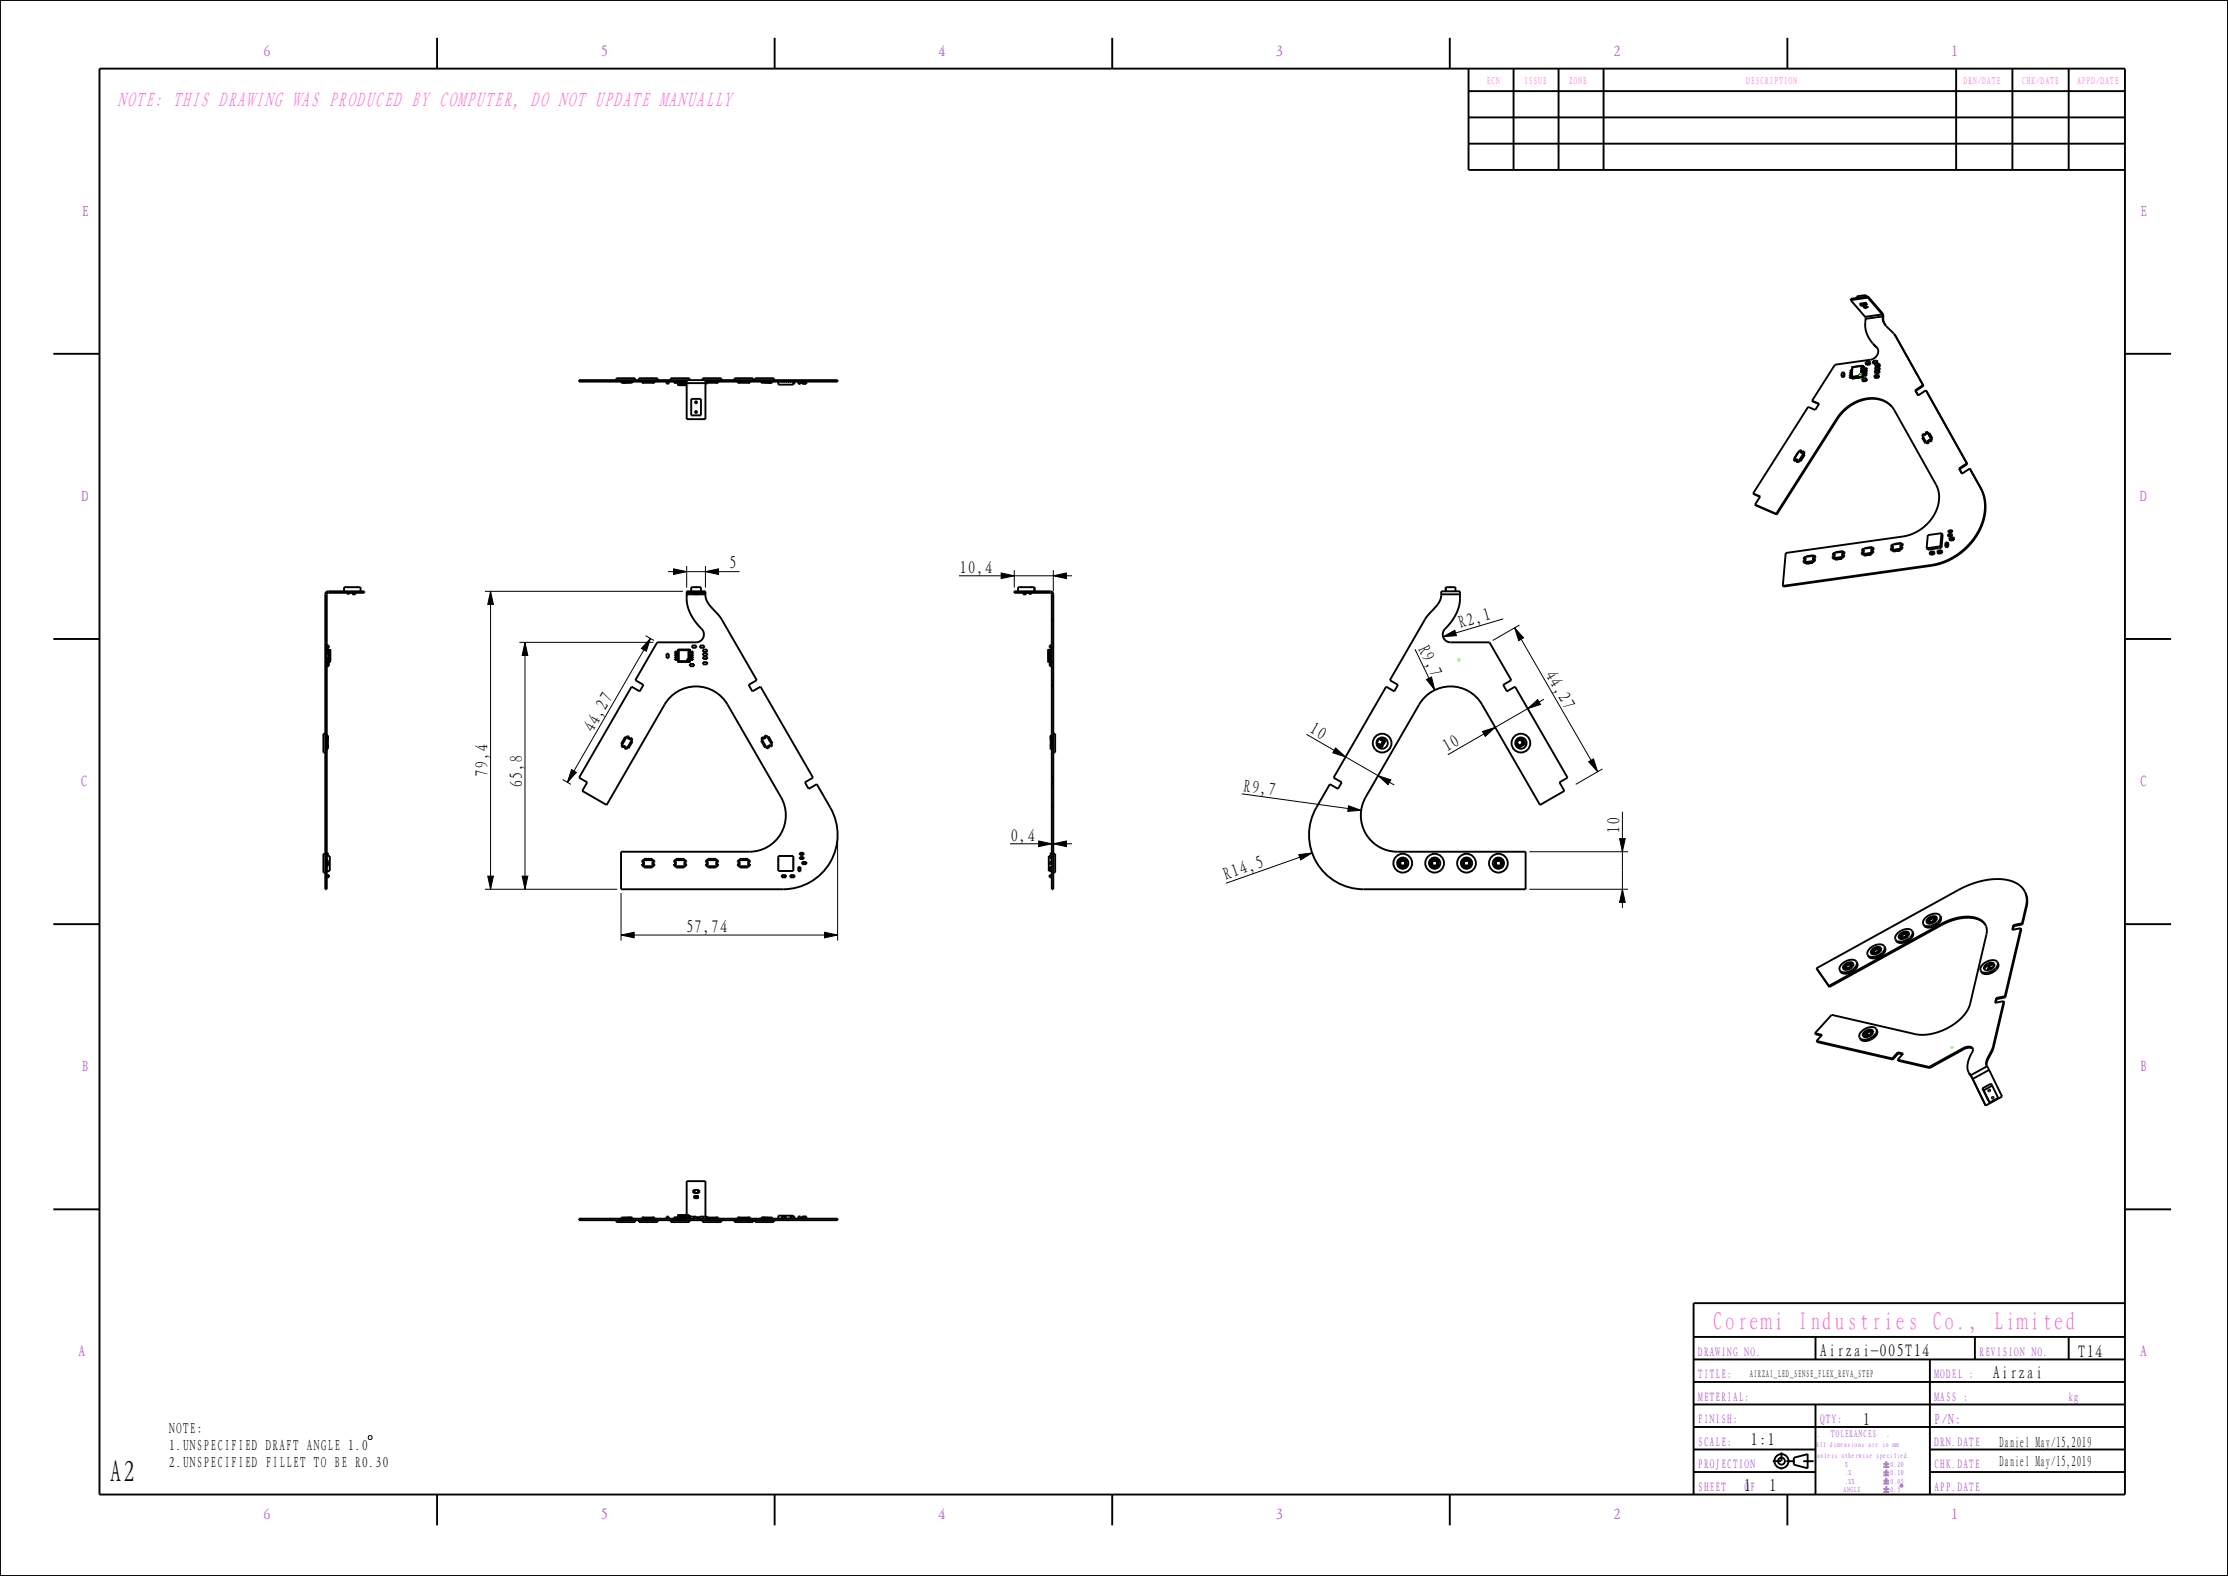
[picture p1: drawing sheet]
<svg xmlns="http://www.w3.org/2000/svg" width="594mm" height="420mm" viewBox="0 0 594 420" stroke-linecap="round" stroke-linejoin="round" font-family="sans-serif">
<defs><g id="words">
<text font-size="7.8" x="29" y="394.6">A2</text>
<text font-size="6.5" fill="#f6c" x="456.3" y="354.2">Coremi Industries Co., Limited</text>
<text font-size="5.4" fill="#f6c" x="31.2" y="28.2">NOTE: THIS DRAWING WAS PRODUCED BY COMPUTER, DO NOT UPDATE MANUALLY</text>
<g font-size="4.6">
<text x="194.2" y="151.5">5</text>
<text x="255.7" y="152.6">10,4</text>
<text x="389.1" y="167.5" transform="rotate(-16 389.1 167.5)">R2,1</text>
<text x="411.9" y="179.6" transform="rotate(60 411.9 179.6)">44,27</text>
<text x="157.9" y="195.3" transform="rotate(-60 157.9 195.3)">44,27</text>
<text x="385.6" y="200.4" transform="rotate(-30 385.6 200.4)">10</text>
<text x="129.9" y="207.2" transform="rotate(-90 129.9 207.2)">79,4</text>
<text x="139.1" y="210" transform="rotate(-90 139.1 210)">65,8</text>
<text x="331.2" y="210.7" transform="rotate(8 331.2 210.7)">R9,7</text>
<text x="269.3" y="224">0,4</text>
<text x="431.7" y="222.3" transform="rotate(-90 431.7 222.3)">10</text>
<text x="182.8" y="248.3">57,74</text>
<text x="485" y="361.3">Airzai-005T14</text>
<text x="553.9" y="361.5">T14</text>
<text x="531.1" y="367.2">Airzai</text>
<text x="496.5" y="379.7">1</text>
<text x="466.5" y="385">1:1</text>
<text x="464.7" y="397.4">1</text>
<text x="471.5" y="397.4">1</text>
</g>
<g font-size="4.5">
<text x="378" y="172.6" transform="rotate(64 378 172.6)">R9,7</text>
<text x="348.7" y="194.9" transform="rotate(30 348.7 194.9)">10</text>
<text x="326.6" y="234.6" transform="rotate(-19 326.6 234.6)">R14,5</text>
</g>
<g font-size="4" fill="#93c">
<text x="70" y="14.8">6</text>
<text x="160" y="14.8">5</text>
<text x="250" y="14.8">4</text>
<text x="340" y="14.8">3</text>
<text x="430" y="14.8">2</text>
<text x="520" y="14.8">1</text>
<text x="21.5" y="57.4">E</text>
<text x="570.3" y="57.4">E</text>
<text x="21.5" y="133.4">D</text>
<text x="570.3" y="133.4">D</text>
<text x="21.2" y="209.4">C</text>
<text x="570.3" y="209.4">C</text>
<text x="21.5" y="285.4">B</text>
<text x="570.3" y="285.4">B</text>
<text x="20.7" y="361.4">A</text>
<text x="570.3" y="361.4">A</text>
<text x="70" y="404.8">6</text>
<text x="160" y="404.8">5</text>
<text x="250" y="404.8">4</text>
<text x="340" y="404.8">3</text>
<text x="430" y="404.8">2</text>
<text x="520" y="404.8">1</text>
</g>
<g font-size="3.9">
<text x="45" y="381.9">NOTE:</text>
<text x="45" y="386.4">1.UNSPECIFIED DRAFT ANGLE 1.0</text>
<text x="532.9" y="385.6">Daniel May/15,2019</text>
<text x="45" y="390.9">2.UNSPECIFIED FILLET TO BE R0.30</text>
<text x="532.9" y="390.7">Daniel May/15,2019</text>
</g>
<text font-size="3.9" fill="#93c" x="515.6" y="379.5">P/N:</text>
<g font-size="3.3" fill="#93c">
<text x="452.6" y="361.3">DRAWING NO.</text>
<text x="527.6" y="361.3">REVISION NO.</text>
<text x="452.6" y="367.3">TITLE:</text>
<text x="515.6" y="367.3">MODEL :</text>
<text x="452.6" y="373.3">METERIAL:</text>
<text x="515.6" y="373.3">MASS :</text>
<text x="551.1" y="373.3">kg</text>
<text x="452.6" y="379.3">FINISH:</text>
<text x="485.1" y="379.3">QTY:</text>
<text x="452.6" y="385.3">SCALE:</text>
<text x="515.6" y="385.3">DRN.DATE</text>
<text x="452.6" y="391.3">PROJECTION</text>
<text x="515.6" y="391.3">CHK.DATE</text>
<text x="452.6" y="397.3">SHEET</text>
<text x="464.9" y="397.3">OF</text>
<text x="515.6" y="397.3">APP.DATE</text>
</g>
<g font-size="2.7" fill="#f6c">
<text x="396.2" y="22.5">ECN</text>
<text x="406.3" y="22.5">ISSUE</text>
<text x="418.2" y="22.4">ZONE</text>
<text x="465.4" y="22.5">DESCRIPTION</text>
<text x="523.4" y="22.5">DRN/DATE</text>
<text x="538.9" y="22.5">CHK/DATE</text>
<text x="553.7" y="22.3">APPD/DATE</text>
</g>
<text font-size="2.6" x="466.4" y="366.9">AIRZAI_LED_SENSE_FLEX_REVA_STEP</text>
<g font-size="2.6" fill="#93c">
<text x="484.3" y="382.9">.</text>
<text x="488" y="382.9">TOLERANCES</text>
<text x="502.9" y="382.9">.</text>
</g>
<g font-size="2" fill="#93c">
<text x="484.1" y="385.8">All dimensions are in mm</text>
<text x="484.4" y="388.5">unless otherwise specified.</text>
<text x="491.8" y="395.4">.XX</text>
<text x="491.8" y="393.2">.X</text>
<text x="491.8" y="391">X</text>
<text x="503.9" y="395.4">0.05</text>
<text x="503.9" y="393.2">0.10</text>
<text x="503.9" y="391">0.20</text>
<text x="491.4" y="397.6">ANGLE</text>
<text x="503.9" y="397.6">0.5</text>
</g>
</g></defs>
<g fill="none" stroke="#93c" stroke-width=".51">
<path d="M502.1 394.6h1.6M502.1 395.4h1.6M502.1 396.8h1.6M502.1 397.6h1.6M502.1 392.4h1.6M502.1 393.2h1.6M502.1 390.2h1.6M502.1 391h1.6M502.9 389.4v1.6M502.9 391.6v1.6M502.9 393.8v1.6M502.9 396.1v1.5"/>
<path d="M506.8 395.7l.4 .1-.1 .4-.4-.1z"/>
</g>
<g fill="none" stroke="#000" stroke-width=".27">
<path d="M130.8 157.6v79.4M130.8 157.6l.7 3.5h-1.5zM178.1 152.3h19.1M179.6 151.6l3.5 .7-3.5 .8zM182.1 157.6h-52.8M183.1 150.8v5.8M188.1 152.3l3.5-.7v1.5zM188.1 150.8v5.8M255.7 153.4h30.1M266.9 152.7l3.5 .7-3.5 .8zM270.4 151.9v4.7M280.8 153.4l3.5-.7v1.5z"/>
<path d="M280.8 151.9v5.7M140 171.2v65.8M140 171.2l.7 3.5h-1.5zM172.1 169.4l2.2 1.3M173.4 170.1l-1.1 3.5-1.3-.8zM173.4 170.1l-22.1 38.4M174.2 171.2h-35.7M377.2 173l5.3 10.9M384.7 169.7l3.2-1.7 .4 1.4zM400.8 164.9l-16.1 4.8M403.8 167.3l2.4 2.7-1.3 .7zM403.8 167.3l22.1 38.4"/>
<path d="M405.1 166.6l-7.1 4.1M348.3 195.7l23.4 13.5M356.1 199.3l2.6 2.4-3.4-1.1zM380.3 181.1l1.4-.7 .8 3.5zM395.2 194.9l3.4-1.1-2.6 2.4zM407.3 188.8l2.7-2.4 .7 1.3zM411.6 186.3l-25.6 14.8M150 207.7l2.2 1.3M152.4 205.1l1.3 .7-2.4 2.7zM331.1 211.6l31.8 4.4M359.5 214.7l3.4 1.3-3.6 .2zM367.4 206.7l3.4 1.1-.7 1.3z"/>
<path d="M423.5 203l1.3-.7 1.1 3.4zM427.2 204.9l-7.1 4.1M432.5 216.3v25.7M130 233.5h1.5l-.7 3.5zM139.2 233.5h1.5l-.7 3.5zM164.6 237h-35.3M165.6 238v12.7M223.3 223.5v27.2M269.3 224.9h16.5M276.9 224.1l3.5 .8-3.5 .7zM280.8 224.9l3.5-.8v1.5zM346.3 227.8l3.5-.5-3 1.9z"/>
<path d="M349.8 227.3l-22.9 8.1M407.7 237h26.3M407.7 227h26.3M431.8 223.5h1.5l-.8 3.5zM432.5 237l.8 3.5h-1.5zM165.6 249.2l3.5-.8v1.5zM219.8 248.4l3.5 .8-3.5 .7zM223.3 249.2h-57.7M98.4 382.6h.5l.3 .3v.5l-.3 .2h-.5l-.2-.2v-.5z"/>
</g>
<g fill="#000">
<path d="M130.8 157.6l.7 3.5h-1.5zM179.6 151.6l3.5 .7-3.5 .8zM188.1 152.3l3.5-.7v1.5zM266.9 152.7l3.5 .7-3.5 .8zM280.8 153.4l3.5-.7v1.5zM140 171.2l.7 3.5h-1.5zM173.4 170.1l-1.1 3.5-1.3-.8zM384.7 169.7l3.2-1.7 .4 1.4zM403.8 167.3l2.4 2.7-1.3 .7zM380.3 181.1l1.4-.7 .8 3.5zM395.2 194.9l3.4-1.1-2.6 2.4zM407.3 188.8l2.7-2.4 .7 1.3z"/>
<path d="M152.4 205.1l1.3 .7-2.4 2.7zM356.1 199.3l2.6 2.4-3.4-1.1zM359.5 214.7l3.4 1.3-3.6 .2zM367.4 206.7l3.4 1.1-.7 1.3zM423.5 203l1.3-.7 1.1 3.4zM130 233.5h1.5l-.7 3.5zM139.2 233.5h1.5l-.7 3.5zM276.9 224.1l3.5 .8-3.5 .7zM280.8 224.9l3.5-.8v1.5zM346.3 227.8l3.5-.5-3 1.9zM432.5 237l.8 3.5h-1.5zM431.8 223.5h1.5l-.8 3.5z"/>
<path d="M165.6 249.2l3.5-.8v1.5zM219.8 248.4l3.5 .8-3.5 .7z"/>
</g>
<g fill="none" stroke="#000" stroke-width=".51">
<path d="M0 0h594v420h-594zM26.5 18.3h540v380h-540zM116.5 10.1v8.2M206.5 10.1v8.2M296.5 10.1v8.2M386.5 10.1v8.2M391.5 18.3v27h175M403.5 18.3v27M415.5 18.3v27M427.5 18.3v27M476.5 10.1v8.2M521.5 18.3v27"/>
<path d="M536.5 18.3v27M551.5 18.3v27M391.5 38.3h175M391.5 31.3h175M391.5 24.3h175M493.4 80l3.9 4.4M497.4 78.6l-2.4 .4v.4M497.4 78.6v.5M497.4 78.6l.3 .4M498 79.3l3.8 4.5M498 79.3l-4.6 .7M498 79v.3"/>
<path d="M498 79l3.9 4.5 .2 1.2M498 79l-4.6 .6v.4M14.2 94.3h12.3M491.6 99.2l.2 .3-.1 .9M491.6 99.2l-.6 .1-.1 1M491.6 99.2l-.1 1M493.2 99.3h.5zM493.6 100h.1M493.6 99.9h.1M493.6 99.9l-.4 .1-.1 .2M493.6 99.8h-.4M493.7 99.7l-.5 .1"/>
<path d="M493.7 99.5h.1M493.7 99.5l-.5 .1v.2M493.7 99.1h.1M493.7 99.1h-.5v.2M493.7 98.9h-.5M493.7 99v.1M493.7 98.8l-.5 .1M493.7 98.8h.1M493.8 98.7h.1M493.7 98.6h.1M493.7 98.6l-.4 .1-.1 .2M493.8 98.6h-.1"/>
<path d="M493.8 98.4h.1M493.8 97.9l-.2 2.6M493.9 97.9h-.1M493.9 97.9l-.2 2.5M493.9 97.8v.1M493.9 97.8l-.1 .1M493.9 97.8h.1M495.9 81.2l.5 .3M496 80.9l.1 .2M496 80.9l1.3-.2v.2l-1.2 .2M496 80.9h.1M496.1 81.1v.1"/>
<path d="M496.1 80.8v.1M496.1 80.8l-.2 .4M496.1 99.8v.3M496.1 99.7l-.3 .2M496.1 99.7h.1M496.1 99.7l-.3 .1h.3M496.1 99.7v.1M496.2 81.1l.3 .4 .9-.1M496.3 81.2h-.2M496.3 81.2h.1M496.3 97.5h.1M496.3 97.5l-.2 2.2"/>
<path d="M496.3 97.5l-2.4 .4M496.3 97.5l.4 .1M496.4 97.5l-.3 2.6M496.4 81.4v.1M496.4 81.5h.1M496.6 99.7h.1M496.6 99.3h.1M496.6 98.8h.2M496.7 97.5v.1M496.7 97.5h.1M496.7 100l-.1 .4M496.7 98.4h.1"/>
<path d="M496.7 97.6l-.2 2.6M496.7 99.7l.1 .1M496.7 99.5v.2M496.7 97.6h.1M496.7 100l.3 .2 .6-.1M496.7 98h.2M496.7 99.5l.3 .2 .6-.1M496.7 99.5h-.1h.2M496.7 97.6l-.1 2.7M496.7 97.6l.1 .1M496.7 99.3h.2M496.8 99.1l-.1 .2"/>
<path d="M496.8 99.1l.2 .2 .7-.1M496.8 99.1l-.2-.1 .3 .1M496.8 97.6h.1M496.8 98.8l.1 .1M496.8 97.6l.1 .2M496.8 97.7h.1M496.8 98.7v.1M496.8 98.7l-.1-.1 .2 .1M496.8 98.7h.1M496.8 100l.1 .1M496.8 100l-.3-.1 .2 .1M496.8 98.4l.1 .1"/>
<path d="M496.8 99.8l.1 .1M496.8 99.8v.2M496.8 98.2v.2M496.8 98.7l.3 .1h.6M496.8 98.2l.4 .2M496.8 98.2h-.1h.3M496.8 81.7h.1M496.8 81.7l.3 .3M496.8 99.5l.1 .1M496.9 98h.1M496.9 97.8h.1M496.9 81.5l-.1 .2"/>
<path d="M496.9 81.5h.1M496.9 99.3v.1M496.9 99.3l-.1 .2M496.9 97.8v.2M496.9 99.1l.1 .1M496.9 98.9l.1 .1M496.9 98.9v.2M496.9 99.9h.1M496.9 99.9v.2M496.9 98.7l.1 .1M496.9 99.6l.2 .1M496.9 98.5l.1 .1"/>
<path d="M496.9 98.5v.2M496.9 99.4l.2 .1M496.9 99.4v.2M497 98.2v.1M497 99.2h.1M497 98l.1 .1M497 98v.2M497 99h.1M497 99v.2M497 98.8h.1M497 98.6h.2M497 98.6v.2"/>
<path d="M497 99.9v.2M497 98.3l.2 .1M497.1 98.1h.1M497.1 98.1l-.1 .2M497.1 82h.1M497.1 99.5v.2M497.1 81l-1.2 .2M497.1 81l.3 .4M497.1 99v.2M497.2 98.6l-.1 .2M497.2 81h-.1M497.2 98.1v.3"/>
<path d="M497.3 80.9l-.1 .1M497.3 84.4l.1 .6M497.3 80.7h.1M497.3 81.8h.1M497.3 81.9h.1M497.4 81.9h.1M497.4 81.8h.1M497.4 81.3h.3M497.4 81.8v.1M497.4 85l-.1 1.9 .2 1.5 .7 1.6 1.2 1.7M497.4 81l.3 .3M497.4 81h-.2"/>
<path d="M497.4 97l.2 .3 1-.2M497.4 81.8h-.1M497.4 80.6v.4M497.4 80.6l.3 .4v.3M497.4 80.6l-.1 .1M497.4 81.3h.1M497.4 81.3v.1M497.5 81.8l.1 .1M497.5 81.8h-.1M497.5 81.8v.1M497.5 81.8h.1M497.5 81.6l-.6 .1"/>
<path d="M497.5 81.9h.1M497.5 81.5h-.6M497.6 81.8v.1M497.6 81.9h.1M497.6 99.8l-.6 .1M497.6 99.8v.2M497.6 99.8v.3M497.6 99.6l-.5 .1M497.6 99.6h.1M497.6 99.4l-.5 .1M497.6 99.4v.2M497.6 99.2h-.5"/>
<path d="M497.6 99.2h.1M497.7 98.9l-.6 .1M497.7 98.9l-.1 .3M497.7 98.9v.1M497.7 98.7l-.6 .1M497.7 98.7v.1M497.7 98.5l-.5 .1M497.7 98.5v.2M497.7 98.5v.3M497.7 99v.2M497.7 81.6l-.9 .1M497.7 98.1h-.5"/>
<path d="M497.7 98.1l.1 .2M497.8 98.3l-.6 .1M498 81.9l-.9 .1M498 81.8h.1M498 81.8v.1M498 81.7v.1M498.4 96.9l.2 .2M498.4 96.9l-1 .1M498.4 96.3l-1 .2v.5M498.4 96.3l.3 .3-.1 .5M498.4 96.3v.6M499.3 96.7l.2 .3 1-.1"/>
<path d="M499.4 91.7l1 1M499.8 99.3l.2 .2 1-.1M499.9 98.4l.2 .3M499.9 97.6l.3 .3 1-.2M500.3 96.6l.2 .3M500.3 96.6l-1 .1M500.4 96.1l.2 .2-.1 .6M500.4 96.1l-.1 .5M500.4 96.1l-1 .1-.1 .5M500.4 92.7h.1M500.5 92.7h.1M500.5 92.7l.3 .8-.2 .8-.6 .9-.8 .5-10 1.5-6.1 9.6"/>
<path d="M500.8 99.9l.2 .2-.1 .5M500.8 99.9l-.1 .5M500.8 99.9l-1 .1-.1 .5M500.8 99.1l.2 .3M500.8 99.1l.1-.5 .2 .2-.1 .6M500.8 99.1l-1 .2M500.9 98.3l.2 .3M500.9 98.3l-1 .1M500.9 97.8l-1 .1v.5M500.9 97.8l.3 .2-.1 .6M500.9 97.8v.5M501 97.5l.2 .2"/>
<path d="M501 97.5l-1.1 .1M501 96.9l.2 .3v.5M501 96.9v.6M501 96.9l-1 .2-.1 .5M501.1 98.6l-1.2 .1-.1 .6M501.8 83.8l.1 .5M501.8 83.8l-4.5 .6M501.9 84.5l.1 1 .4 .8 2.6 2.8M501.9 84.5h.1M501.9 84.5l.2 .2M501.9 84.3l-4.5 .7M501.9 84.3v.2"/>
<path d="M502.1 84.7l.1 1 .6 1.1M505 89.1l.4 .5M505.4 89.6l.2 .2M505.4 89.6l7.3 13M505.6 89.8l7.2 13M566.5 94.3h12.3M165.6 101.7v.3h1.9M165.7 101.7h.1M165.9 102h1.1M166 101.7h.1M166.1 101.7h.1M166.1 102h.1"/>
<path d="M166.9 101.7h.1M167.2 101.7h.1M167.3 101.7h.1M167.5 101.7v.3M167.8 101.7v.3M168.1 101.7v.3M168.1 101.7h.1M168.4 101.3v.7h-1.1l-.1-.3M168.6 101.7h-.1M168.6 101.7v.3h-.2M169.4 101.3v.4M171.2 101.7v.3h.5"/>
<path d="M171.2 101.7v.3h3.2M171.3 101.7h.1M172 101.7h.1M172.1 101.7h.1M173.6 101.7h.1M173.7 101.7h.1M174.3 101.7h.1M174.4 101.7l.1 .3h-.5M175.2 101.3v.4M177.7 101.7v.6h.6v-.6M179.7 101.7v.3h.5M179.7 102h.9"/>
<path d="M179.8 101.7h.1M179.9 101.7l.7 .1 .2 .5M180.5 101.7l.3 .5M180.6 101.7h.1M180.7 102h.1M180.8 102.3h.1M180.8 102.2v.1M180.8 102.3h2.3M180.8 102.2h2.3M180.8 102.2h.1M180.8 102.3v.3M180.8 102.6l.1 .1"/>
<path d="M180.8 101.9h.1M180.8 102.6h.1M180.8 101.9v.3M180.9 102.3v.3M180.9 102.2h2.2M180.9 102.2v.1M180.9 101.9h-.1M180.9 101.9h.1M180.9 102.6v.1M180.9 101.9v.3M180.9 102.7h2.2M180.9 102.6h2.2"/>
<path d="M180.9 101.9h2.2M182.1 101.7h.1M182.2 101.7h.1M182.8 101.7h.1M182.9 101.7v.2M183 101.7v.2M183.1 101.7h-28.7v-.4h68.9v.4h-35.2M183.1 101.3v10.4h5v-10.4M183.1 102.1h5M184.3 106.3h2.6v4.4h-2.6zM188.5 101.7v.6h-.4M188.6 102h2.8"/>
<path d="M188.7 102h-.1M189 101.7h.1M189.1 101.7h.1M190.6 101.7h.1M190.7 101.7h.1M191.3 101.7h.1M191.4 101.7l.1 .3h-.5M192.4 101.3v.4M196.7 101.7v.3h.5M196.7 101.7v.3h3.2M196.8 101.7h.1M197.5 101.7h.1"/>
<path d="M197.6 101.7h.1M199.1 101.7h.1M199.2 101.7h.1M199.8 101.7h.1M199.9 101.7l.1 .3h-.5M201.8 101.3v.4M202.8 101.3v.4M203 101.7l-.1 .3h.3M203 101.7h.1M203.2 101.7v.3h1.1M203.4 101.7h.1M203.4 101.7v.3"/>
<path d="M203.8 101.7v.3M204 101.7v.3M204.1 101.7v.3h1.8v-.3M204.2 101.7h.1M204.4 101.7l-.1 .3M204.6 102h1.1M204.7 101.7h.1M205.4 102h.1M205.5 101.7h.1M205.9 101.7h.1M207.5 101.7v.8h4v-.8M207.5 101.8h.1"/>
<path d="M208.1 101.7h.3M208.6 101.7h.3M209.1 101.7h.3M209.6 101.7h.3M210.1 101.7h.3M210.6 101.7h.3M211.5 101.8h.1M211.6 101.7v.6M211.8 101.7v.6h-.3M212.8 101.7v.6h.6l.1-.3M213.2 101.7v.3h1v-.3M213.3 101.9v.1"/>
<path d="M213.4 101.7v.1M213.5 101.7v.1M213.9 101.7v.1M214 101.7v.1M214 101.9v.1M214.1 101.7v.1M214.2 101.9l-.9-.1h.9l-.1 .5M214.7 101.7v.6M215 101.7v.6h-1.1v-.3M216.8 101.3v.4M217.8 101.3v.4M221.4 101.3v.4"/>
<path d="M483.1 106.8l1.9 .8-1.1 1.7-1.8-.9-14.7 23.1M483.1 106.8l1.8 .9M489.7 111.5l-16.2 25.4M489.7 111.5l.2 .2M489.9 111.7l-16.2 25.4M490.9 100.3l.3 .2 .5-.1M491.5 100.2l.2 .2M491.5 100.2l-.6 .1M493.1 100.7h.6M493.1 100.2l.1 .1M493.6 100.4h.1M493.6 100.4l-.5 .1v.2"/>
<path d="M493.6 100.5h.1M493.6 100.5l.1 .2M493.6 100.5l.1 .1M493.6 100.2h-.5M493.6 100.1h.1M493.7 100.4l-.1 .1M493.7 100.4v.2M493.7 100.6l.1 .1M493.7 100.7h.1M493.7 100.7l.1 .1M493.7 100.8h.1M493.8 100.8h.1"/>
<path d="M493.8 100.8l.1 .1M493.8 100.7h.1M493.8 100.7v.1M493.9 100.9h.1M494 100.9h.1M494 100.9h-.1M496.1 100.1h.1M496.1 100.1v.1M496.1 100.1l-2.4 .3M496.1 100.2l-3 .5M496.1 100.2l.3 .1M496.1 100.1l.4 .1"/>
<path d="M496.4 100.3h.1M496.4 100.3l-2.6 .4M496.4 100.4h.1M496.4 101.4l.3 .3 1-.2M496.5 100.2l-.1 .1M496.5 100.2h.1M496.5 100.4h.1M496.5 100.4l-2.7 .3M496.5 100.4v.1M496.5 100.2l-.1 .2M496.5 100.2l.1 .1M496.5 100.5h.1"/>
<path d="M496.6 100.3l-.1 .1M496.6 100.3h.1M496.6 100.3v.1M496.6 100.5l-2.7 .4M496.6 100.4l-.1 .1M496.6 100.4h.1M496.6 100.4v.1M496.9 100.1h.1M497.5 101.3l.2 .2M497.5 101.3l-1.1 .1M497.5 100.7l.2 .3v.5M497.5 100.7l-1 .2-.1 .5"/>
<path d="M497.5 100.7v.6M497.6 100l-.6 .1M497.6 100v.1M499.7 100.5l.2 .3 1-.2M500.7 100.4l.2 .2M500.7 100.4l-1 .1M504.3 108.3a8.6 8.6 0 0 0-11-.1l-2 1.7-1.4 1.8M504.4 108.3l11.7 20.8a9.4 9.4 0 0 1-3.2 11.4 11.3 11.3 0 0 1-5.6 2.5l-31.2 4.4-.8 8.7M504.4 108.3a8.5 8.5 0 0 0-11.2-.4l-1.8 1.5-1.7 2.1M510.6 104l.8 1.4 2.1-1.4M510.6 104l.2 .2M510.8 104.2l.6 1.2"/>
<path d="M512.5 116.6l.8 1.5 .2-.2M512.5 116.6l.1 .2M512.6 116.8l.7 1.3M512.7 115.7l.2 .4M512.7 102.6l-2.1 1.4M512.7 102.6l.1 .2M512.7 116.5l-.2 .1M512.8 102.8l-2 1.4M512.9 116.7l-.3 .1M512.9 116.1h.1M512.9 115.6l-.5 .3 1.3 2.2M512.9 115.6h.1"/>
<path d="M513.5 104l11 19.7M513.5 104l10.9 19.5M513.5 115.2l-.5 .4M513.5 115.2h.1M513.5 115.2l.2 .3M513.7 115.5h.1M513.7 115.5l-.8 .6M513.8 115l1.3 2.4M513.8 115l-.3 .2M513.8 115l1.2 2.3M513.9 118.2h.1M513.9 115.2h.1"/>
<path d="M514 118.1l-.2 .2-.1-.2M514.1 115.6l.3-.2 .8 1.4-.3 .2M514.2 115.7h.1M514.2 117.8l.1 .2M514.2 117.8l-.5 .3M514.3 118l-.3 .1M514.5 115.6l-.3 .2M514.5 117.6l-.3-.1v.3M514.6 117.1l.3 .5M514.6 117.1h.1M514.6 117.1l-.9 .5 .3 .5M514.6 117.7h-.3v.3"/>
<path d="M514.8 116.9h.1M514.9 117.6h.1M514.9 117.6l-.3 .1-.1-.1M515 117.3l.1 .1M515 117.3l-.5 .3M515 117.4h.1M515.1 117.3h.1M515.1 117.4l-.2 .2M467.4 131.5l1.9 .8-1.4 2.2M467.4 131.5l1.8 .9M467.9 134.5l5.6 2.4M467.9 134.5l5.8 2.6"/>
<path d="M473.5 136.9l.2 .2M478.2 122.6l.4 .2M478.2 122.6l.2 .1M478.4 122.7h.1M478.6 122.8l.1 .1M478.9 122.9l.4 .3M479 122.8l-.3 .1M479 122.8l-.1 .1M479 122.8l-.2-.2-.2 .2M479.3 123.2h.2M479.4 123.1l.1 .1M479.4 123.1l-.2-.1 .1 .2"/>
<path d="M479.4 122.6h.1M479.4 122.6l-.2 .4-.3-.1M479.4 122.6l-.7-.3-.3 .4 .3 .2M479.4 123.2h.1M479.4 120.4l-1 1.8M479.4 120.4l.1 .1M479.6 123.1h.1M479.8 120.4l.8 .4M479.8 120.4h.1M479.9 122.6h.1M479.9 122.5l.3 .3-.3-.2M480.1 120l-.2-.1-1.7 2.7"/>
<path d="M480.1 120l-.3 .4M480.1 120l.2 .1M480.3 120.1l.1 .3M480.6 120.7v.1M480.7 121.3l.2 .3M480.8 121.2h.1M480.8 121.1l.3 .2M480.9 120.3v.1M480.9 120.3l-.3 .4M480.9 120.3l-.5 .1M480.9 121.1l.3 .1-1.1 1.7-.3-.1M481.1 120.5l.1 .1-1.7 2.6"/>
<path d="M481.1 120.5l-.3-.1-.2 .4M481.1 120.5l-1.7 2.6M481.1 120.7h.1M522.3 124.9l.8 1.4M522.3 124.9l.1 .1M522.4 125l.7 1.2M524.4 123.5l-2.1 1.4M524.4 123.5l.1 .2M524.5 123.7l-2.1 1.3M525.1 124.9l-2 1.4M525.1 124.9l3 5.2M525.1 124.9l2.8 5"/>
<path d="M527.9 129.9l.2 .2M528.1 130.1a13.1 13.1 0 0 1-2.4 14.1 17.6 17.6 0 0 1-10.9 6.4M528.1 130.1a12.9 12.9 0 0 1-2.1 14.1 17.6 17.6 0 0 1-11 6.6M86.7 159.6h.4M87 157.8l.5-.2h9.6v.4h-9.6l-.4 .4v78.6h-.4v-78.6zM91.7 157.6v-1.1h4.4v1.1M92.4 156.5h.1M92.6 158.2h.6M92.6 158.2h.1M92.6 158v.2M92.7 158.2h.1M92.8 158.2h.1"/>
<path d="M92.9 156.5h.1M92.9 158.2h.1M93.2 158v.2M93.2 158.2h.1M94 158v.3h.8v-.3M95 156.5h.1M95.5 156.5h.1M183.1 157.6h5v1a5.8 5.8 0 0 0 2.3 4.1l1.9 2.2 9.5 16.4-2.2 1.2 1 1.7 2.2-1.2 14 24.2-2.2 1.3 1 1.7 2.2-1.2 3.6 6.2a14.5 14.5 0 0 1-12.6 21.8h-43.2v-10h34.2a9.7 9.7 0 0 0 8.4-14.6l-14.2-24.6a9.7 9.7 0 0 0-16.8 0l-15.5 26.7-6.5-3.7 1.4-2.3-2.2-1.3 14-24.2 2.2 1.2 1-1.7-2.2-1.2 5.8-10.1h10.4a2.17 2.17 0 0 0 2-1.7 2.17 2.17 0 0 0-1-2.4 11.4 11.4 0 0 1-3.5-7.5zM184.8 158v.3M184.9 158.1h1.4v.2h-1.4zM185 158v.1M185 158.3h.1"/>
<path d="M185.1 158v.1M185.1 158.3v.1M185.3 156.5h.1M185.8 156.5h.1M186.1 158.3v.1M186.1 158v.1M186.3 158v.1M186.3 158.3h.1M186.4 158v.3M186.9 157.6v-1.1h-2.6v1.1M188.1 158h-5M188.1 158.4h-5"/>
<path d="M270.4 157.6h9.6a.8 .8 0 0 1 .8 .8v78.6h-.4v-78.6l-.4-.4h-9.6zM271.4 157.6v-1.1h4.4v1.1M272.1 156.5h.1M272.6 156.5h.1M273.6 158v.3h-.8v-.3M274.3 158.2h.1M274.3 158l.1 .2M274.3 158.2h.6M274.7 158.2h.1M274.7 156.5h.1M274.9 158v.2M274.9 158.2h.1"/>
<path d="M275.2 156.5h.1M280.4 158.6h.4M384.2 158.4h5M384.2 157.6h5v2a12.3 12.3 0 0 1-4.2 8.4 2.1 2.1 0 0 0 1.7 3.2h10.4l5.8 10.1-2.1 1.2 1 1.7 2.1-1.2 14 24.2-2.1 1.3 1.3 2.3-6.5 3.7-15.5-26.7a9.7 9.7 0 0 0-16.8 0l-14.2 24.6a9.7 9.7 0 0 0 8.4 14.6h34.2v10h-43.2a14.5 14.5 0 0 1-12.6-21.8l3.7-6.2 2.1 1.2 1-1.7-2.1-1.3 14-24.2 2.1 1.2 1-1.7-2.1-1.2 9.4-16.4 1.5-1.8a6.6 6.6 0 0 0 2.7-4.4zM385.4 157.6v-1.1h2.6v1.1M386.5 156.5h.1M387 156.5h.1M480.8 149.6h.1M480.8 149.6v.3M480.9 149l.2 .1M480.9 148.7v.3M481 150h.1"/>
<path d="M481.1 149.1l-.3 .5M481.3 149.6h.1M481.3 149.6h-.5M481.3 148.7h-.4M481.3 148.7h.1M481.3 148.7v.9M481.4 149.9v.4l1.9-.3M481.6 148.2v.2M481.6 148.2l.1 .2M481.6 149.9h.1M481.6 149.9v.3M481.8 149.9l.3 .2"/>
<path d="M482.1 150.1h.1M483.1 149.7l.2 .3M483.2 149.7h.1M483.2 149.7l-2.3 .3-.1-.1M483.3 149.3h.1M483.4 149.7l-.1 .3M483.5 148.1v-.1l-1.9 .2M483.7 149.5l.2 .1M483.7 149.5l-2.9 .4M483.8 149.6h.1M483.8 149.2l.1 .1M483.8 149.6l-.6 .1"/>
<path d="M483.8 149.2l-.5 .1M483.8 148.9l.1 .7M483.8 148.9l-.1 .1M483.8 148.9l-.1 .6M483.8 148.6l.2 .1M483.8 148.6l-.2 .1 .1 .3M483.9 149.6h-.1M483.9 149.5h.1M483.9 148.1l.1 .6M483.9 148.1l-.1 .5M483.9 148.1l-3 .4v.2M483.9 149.3h.1"/>
<path d="M484 148.7l-.3 .3M484 148.3h.1M484 148.5l-.6-.1-.1 .9M488.6 147.9l.2 .1M488.8 148.9h.1M488.8 148.1l-.2 .2v.5M488.8 148v.1M489 148.5h.1M489 148.5l-.4 .1M489.1 147.6h-.4M489.1 147.6h.1M489.1 147.6l-.1 .9"/>
<path d="M489.2 148.9v.3l1.9-.3M489.4 147.1l-.1 .2M489.4 147.1l.1 .2M489.4 148.8h.1M489.4 148.8v.3M489.5 148.8l.4 .3M490.9 148.6l.2 .3M490.9 148.6h.1M491.1 148.2h.1M491.1 148.6v.3M491.3 147v-.1l-1.9 .2M491.5 148.4l.1 .1"/>
<path d="M491.5 148.4l-2.9 .4M491.5 148.5h.1M491.5 148.1l.2 .1M491.5 148.1v.3M491.6 148.1l-.5 .1M491.6 147.9l.1 .3M491.6 147.9h-.1M491.6 147.9v.2M491.6 147.5l-.2 .2 .1 .2M491.6 147.5l.1 .1M491.6 148.5l-2.9 .4-.1-.1M491.6 148.4h.1"/>
<path d="M491.6 147l-2.9 .4-.1 .5M491.6 147l.1 .3M491.6 147v.2M491.6 147.2l-.4 .1-.1 .9M491.6 147.2l.2 .2M491.6 147.2v.3M491.7 148.2l-.1 .3M491.7 147.6l-.2 .3M491.7 147.2h.1M491.8 147.4l-.1 .2M496.3 147.4l.1 .1M496.4 147.4l-.1 .3"/>
<path d="M496.4 146.8l.2 .1M496.4 146.6v.2M496.5 147.8h.1M496.6 147l-.3 .4M496.6 146.9v.1M496.8 147.4h.1M496.8 147.4h-.5M496.9 146.5l-.5 .1M496.9 146.5h.1M496.9 146.5l-.1 .9M497.1 146.1v.1M497.1 146.1l.1 .1"/>
<path d="M497.1 147.7v.3M497.3 147.7l.3 .3M497.6 148h.1M498.6 147.5l.3 .3-1.3 .2M498.7 147.5h.1M498.9 147.1h.1M498.9 147.1l.5 .1M498.9 147.5v.3l-2 .3 .1-.3M499 145.9v-.1l-1.9 .3M499.3 147.3l.1 .1M499.3 147.3l-3 .4M499.3 147.4h.1"/>
<path d="M499.3 146.8l.1 .6M499.3 146.8h-.1M499.3 146.8v.5M499.4 146.4l-.3 .2 .1 .2M499.4 146.4l.1 .1M499.4 147.4l-2.9 .4-.2-.1M499.4 147.3h.1M499.4 145.9l.1 .6M499.4 145.9v.5M499.4 145.9l-2.9 .4-.1 .3M499.4 147.2h.1M499.5 146.5l-.3 .3"/>
<path d="M499.5 146.1h.1M499.5 146.3l-.6-.1v.9M504.2 145.7l.2 .1M504.3 146.7h.1M504.4 145.8l-.3 .3v.5M504.6 146.3h.1M504.6 146.3l-.5 .1M504.6 145.4l-.4 .1M504.6 145.4v.9M504.7 146.7v.3l1.9-.3M504.9 145v.1M504.9 145l.1 .1"/>
<path d="M504.9 146.6h.1M504.9 146.6v.4M505 146.6l.4 .3M506.4 146.4l.2 .3M506.5 146.4h.1M506.6 146h.1M506.7 146.4l-.1 .3M506.8 144.8v-.1l-1.9 .3M507 146.2l.1 .1M507 146.2l-2.9 .4M507.1 146.3h.1M507.1 145.9l.1 .2"/>
<path d="M507.1 145.9l-.1 .3M507.1 145.9l-.5 .1M507.1 145.7l.1 .4M507.1 145.7h-.1M507.1 145.7v.2M507.1 145.3l.2 .1M507.1 145.3l-.2 .2 .1 .2M507.1 146.3l-2.9 .4-.1-.1M507.2 146.2h.1M507.2 144.8l.1 .4M507.2 144.8l-.1 .2M507.2 144.8l-3 .4v.5"/>
<path d="M507.2 145l-.5 .1-.1 .9M507.2 145l.1 .4M507.2 145l-.1 .3M507.2 146.1l-.1 .2M507.3 145.4l-.3 .3M507.3 145h.1M514.5 147.6l.2 .3 1-.2M514.7 147v.5l.2 .3M514.8 150.6l-39.5 5.5M514.8 150.6l.2 .2M515 150.8l-39.5 5.5-.2-.2M515.3 146.9l-.1 .6 .3 .2"/>
<path d="M515.5 147.4l.2 .3M515.5 147.4l-1 .2M515.5 146.9l-1 .1v.6M515.5 146.9l.3 .3-.1 .5M515.5 146.9v.5M516.5 147.3l.3 .3 1-.2M516.8 146.7v.6l.2 .2M516.8 146.1h.1M517 146.1h.1M517.1 146.1h.1M517.3 145.6l-3.6 .5M517.3 145.6l.3 .4"/>
<path d="M517.3 146.6v.6l.2 .3M517.5 147.1l.3 .3M517.5 147.1l-1 .2M517.6 146.6l-1 .2-.1 .5M517.6 146.6l.2 .3v.5M517.6 146.6l-.1 .5M517.6 142.1l-.3 3.5M517.6 142.1l-3.6 .5-.3 3.5M517.6 142.1l.3 .4-.3 3.5M517.6 146l-3.6 .5-.3-.4M518.6 145.6l.2 .3 .6-.1M518.6 145.4l.6-.1 .2 .3"/>
<path d="M518.7 144.8h.5l.2 .2M519.1 145.5l.3 .3M519.1 145.5l-.5 .1M519.2 144.5l-.5 .1-.1 1M519.2 144.5l.3 .3-.1 1M519.2 144.5l-.1 1M519.4 141.8l.3 .1M519.5 142.7l.1 .2M519.5 142.7v.1M519.5 142.9h.1M519.5 142.4v.1M519.5 141.8l.2 .1"/>
<path d="M519.5 141.7v.1M519.5 141.7l.1 .1M519.5 142.7h.1M519.6 142.5h.1M519.6 141.8v.1M519.6 141.4l.1 .1M519.6 141.4l-.2 .4M519.6 141.4h.1M519.6 142.4v.4M519.6 141.4v.1M519.6 141.9h.1M519.6 141.7h-.1"/>
<path d="M519.6 141.7h.1M519.6 141.8h.1M519.6 141.8l.7-.2v.2M519.7 141.5h.1M519.7 141.9h.1M519.7 141.4h-.1M519.7 143.8l.2 .3 1-.2M520 143.2l-.1 .6 .3 .2M520.1 142.3l-.7 .1v.4M520.1 142.3v.5l.1-.5M520.1 142.3h.1M520.2 142.7l-.7 .1"/>
<path d="M520.2 141.3l-.5 .1-.1 .4M520.2 141.3v.5zM520.2 141.3h.1M520.2 142.3h.1M520.2 142.3l-.1 .1M520.2 142.8h.1M520.3 142.7l.1 .1M520.3 142.7l-.9 .1M520.3 141.3l-.1 .1M520.3 141.3v.1M520.3 142.3l.1 .5M520.3 142.3v.4"/>
<path d="M520.3 142.3h-.1M520.3 141.8l-.7 .1M520.3 141.8h.1M520.4 141.7l.1 .1M520.4 141.7l-1 .1M520.4 142.8h-1M520.4 141.3h-.1M520.4 141.3l.1 .5M520.4 141.3v.4M520.5 141.8h-.2M520.5 143.2v.5l.2 .3M520.7 143.7l.2 .2"/>
<path d="M520.7 143.7l-1 .1M520.7 143.1l.3 .3-.1 .5M520.7 143.1v.6M520.7 143.1l-1 .2v.5M14.2 170.3h12.3M86.7 171.2h.4M86.7 167.6h.4M87.1 176.5h.6v1h-.6M87.1 176.9h.6M87.1 175.3l.6 .1M87.1 174.2h.6l-.1 1.4M87.1 174.1h.2"/>
<path d="M87.1 173.1h.6l-.1 .5M87.1 172h.6v.6h-.6M87.2 175.3l.1 .9M87.3 176.2l.1 .1M87.3 173.3h.1M87.3 173.3l-.1 .9M87.3 176.2h.1M87.3 173.6v.3M87.3 174.1v.1M87.3 175.3v.1M87.3 175.6v.3M87.4 173.2l-.1 .1"/>
<path d="M87.4 176.2v.1M87.4 173.2v.1M87.4 173.3v.3M87.4 173.9v.2M87.4 175.4v.2M87.4 175.9v.3M87.4 176.2l.2 .1M87.4 176.3l.2 .1M87.5 173.6v.3M87.5 174.1v.1M87.5 175.3v.1M87.5 175.6v.3"/>
<path d="M87.6 173.2h-.2M87.6 173.3h.1M87.6 176.4h.1M87.6 176.3v.1M87.6 173.2v.1M87.6 176.3h.1M87.6 173.9v.2M87.6 173.3h-.2M87.6 173.2h.1M87.6 175.9v.5M87.7 174.9h.1M87.7 175.1h.1"/>
<path d="M87.7 174.6h.1M87.7 173.2v3.2M87.7 173.2h.1M87.7 174.4h.1M87.7 175.6h-.6M87.7 174.1h-.6M87.7 173.6h-.6M87.7 175.9h-.6M87.7 173.9h-.6M87.7 176.4h.1M87.7 176.3v.1M87.7 173.2v.1"/>
<path d="M87.7 173.3h.3M87.7 173.2h.3M88 173.2l.1 .1M88 176.2h.1M88 173.2v.1M88 176.2v.1M88 173.3h.1M88 173.3v2.9M88 176.3l-.3 .1M88 176.2l-.3 .1M88.1 176.2l-.1 .1M88.1 173.3v2.9"/>
<path d="M177.7 174.2h.6v1.1h-.6zM180.5 173.6v.3M180.5 174.1v.3M180.5 174.6v.3M180.5 175.1v.3M180.5 175.6v.3M180.6 173.6v.3M180.6 174.1v.3M180.6 174.6v.3M180.6 175.1v.3M180.6 175.6v.3M180.8 173.6h-.9v.3h.9"/>
<path d="M180.8 173.3v3M180.8 174.1h-.9v.3h.9M180.8 174.6h-.9v.3h.9M180.8 175.1h-.9v.3h.9M180.8 175.6h-.9v.3h.9M180.8 176.3l.1 .1M180.8 173.2v.1M180.8 173.3h.1M180.8 176.2l.1 .1M180.8 176.2v.1M180.9 173.2h.1M180.9 173.2h2.9"/>
<path d="M180.9 173.2h-.1M180.9 173.2l-.1 .1M180.9 176.4h2.9M180.9 176.4h.1M180.9 173.2v3.1M180.9 176.3v.1M183.6 173.2v.1M183.6 173.2v2.6M183.6 175.9v.4M183.6 176.3l.2 .1M183.6 176.3h-2.7M183.6 173.3h-2.8"/>
<path d="M183.6 173.3v2.9M183.6 176.2l-2.8 .1M183.6 176.2l.3 .1M183.6 176.2v.1M183.8 173.2l.1 .1M183.8 173.2h-.2M183.8 173.2h.1M183.8 176.4h.1M183.9 173.3h-.3M183.9 176.3l-.1 .1M183.9 176.3h-.1M183.9 176.3h.1"/>
<path d="M183.9 173.3h.1M183.9 173.3v3M183.9 173.6h.9v.3h-.9M183.9 174.1h.9v.3h-.9M183.9 174.6h.9v.3h-.9M183.9 175.1h.9v.3h-.9M183.9 175.6h.9v.3h-.9M183.9 176.9h1.1v.6h-1.1zM184.1 173.6v.3M184.1 174.1v.3M184.1 174.6v.3M184.1 175.1v.3"/>
<path d="M184.1 175.6v.3M184.2 173.6v.3M184.2 174.1v.3M184.2 174.6v.3M184.2 175.1v.3M184.2 175.6v.3M184.5 172h1.1v.6h-1.1zM186.6 172h1.1v.6h-1.1zM187.4 173.1h1.1v.6h-1.1zM187.4 176.5h1.1v.6h-1.1zM187.5 174.1h1.1v.6h-1.1zM187.5 175h1.1v.6h-1.1z"/>
<path d="M279.5 176.2v.1M279.5 175.8v.1M279.5 173.3h.1M279.5 176.2l.3 .2M279.5 176.2h.1M279.5 173.3v2.9M279.5 173.2v.1M279.5 176.3l.3 .1M279.7 176.3h.2M279.7 176.3l.1 .1M279.7 173.3v3M279.8 173.2l-.1 .1"/>
<path d="M279.8 176.4h.1M279.8 173.2l-.3 .1M279.8 173.2h-.3M279.8 174.4h.1M279.8 174.6h.1M279.8 174.1h.1M279.8 173.6h.1M279.8 173.2h.1M279.8 173.2v3.2M279.9 175.4h-.1M279.9 175.1h-.1M279.9 177.1h.5"/>
<path d="M279.9 173.3h-.2M279.9 174.9v.1M279.9 175.6h.1M279.9 176.4h.1M279.9 176.3v.1M279.9 173.9v.2M279.9 175.9v.5M280 173.7v.2M280 174.7v.2M280 175.6v.3M280.2 176.2h.1M280.2 176.3l-.3 .1"/>
<path d="M280.2 176.2v.1M280.2 175.6v.6M280.2 176.2l-.3 .1M280.2 173.7v.4M280.2 174.7v.3M280.3 173.9v.2M280.3 174.9v.1M280.3 175.6h.1M280.3 175.9v.3M280.3 176.2l-.1 .1M280.3 173.7v.2M280.3 174.7v.2"/>
<path d="M280.3 175.6v.3M280.4 176.5h-.5v1h.5M280.4 175.6h-.6M280.4 175h-.5v.6M280.4 174.1h-.5v.6h.5M280.4 173.1h-.5v.6h.5M280.4 172h-.5v.6h.5M280.4 165.1h.4M280.4 175.9h-.6M280.4 174.9h-.6M280.4 173.9h-.6M566.5 170.3h12.3"/>
<path d="M86.7 183h.4M86.7 182.5h.4M86.7 181.3h.4M87.1 198.9h.1M87.1 198.2h.1M87.1 199.6h.1M87.1 199.2h.3M87.1 198.8h.1M87.1 196.7h.1M87.1 196.2h.1M87.1 196h.1M87.1 196.8h.1"/>
<path d="M87.1 199l.3 .1M87.1 199.6h.3M87.1 199.4h.3M87.1 196.1h.3M87.1 196.9h.1M87.1 195.9h.3v3.8h-.3M87.1 198.9h.3M87.4 196.2h.1M87.4 198.6h.1M87.4 198.5h.1M87.4 197.2h.1M87.4 196.7h.1"/>
<path d="M165.9 199.1l.2-.5 .9 .5-.3 .5M165.9 199.1h.5l.3 .5M165.9 199l-.3-.1 1.6-2.8 .6 .3v.3l.3-.1 .5 .3-1.6 2.8-.2-.2M167 196.6l-.3-.2-1.1 1.8 .3 .2M167.5 196.2l-.2 .5 .8 .5 .3-.5M168.3 197.4l.3 .2-1 1.8-.3-.2M203.2 197.2l-.3 .2 1.1 1.8 .3-.2M204 196.1l.3 .4-.9 .5-.2-.4M204.6 196.4l.3-.1 1 1.8-.3 .1M205.4 199h.1M205.7 198.9l.2-.2-1.6-2.8-.5 .3-.1 .3-.3-.1-.5 .3 1.6 2.8 .3-.1M205.7 198.9l-.3 .1"/>
<path d="M205.7 198.9l-.3-.4-.8 .5 .2 .4 .3-.5 .3 .1M280.1 199.4h.3M280.1 199h.3M280.1 197h.1M280.1 196.5h.1M280.1 199.3h.3M280.1 198.5v1.1M280.1 196.1v1.1M280.1 199.4v.3h.3M280.1 198.7h.3M280.4 195.9h-.3v3M280.4 199.6h.1"/>
<path d="M280.4 198.6h.1M280.4 198.1h.1M280.4 196.6h.1M280.4 196h.1M280.4 196.7h.1M280.4 198.9h-.3M280.4 199.5h-.3M280.4 198h.1M280.4 198.9h.1M280.4 198.8h.1M280.4 183h.4M280.4 182.5h.4"/>
<path d="M280.4 181.3h.4M367 198.1l1.2 .7M367 198l1.1 .7M367 198.2l1.1 .7M367.2 197.3l-.1 .2M367.5 196.9l-.4 .7M367.6 196.9l-.6 1M367.7 196.8l1.2 .7M367.8 196.7l1.2 .7M368.1 196.6l1.3 .8-1 1.8-1.3-.7M368.1 198.6v.1M368.1 198.7l.1 .1"/>
<path d="M368.8 197.5l-.7 1.2M368.8 197.5l-.7 1.1M368.8 197.5l-1.2-.7-.6 1.2 1.1 .6M368.9 197.5l-.7 1.3M368.9 197.5h-.1M369.1 197.2l-1 1.8M404 198.2l.6 1M404.3 197.6v.1M404.3 197.6l.6 1.2M404.3 197.7l.6 1.1M405.4 196.6l1 1.8M405.4 197l-1.1 .7"/>
<path d="M405.4 197l.7 1.1M405.4 196.5l-1.1 .7M405.4 197h.1M405.4 197l-1.1 .6M405.5 196.8l-1.4 .8 .9 1.6M405.5 196.9l-1.2 .7M405.5 196.9l.7 1.3M405.5 196.9l-.1 .1M405.8 196.6l.9 1.6-1.9 1.1M406.1 198.1l-1.2 .7M406.1 198.1l.1 .1M406.2 198.2l-1.3 .6"/>
<path d="M406.3 198.2l-1.4 .8M86.7 208.5h.4M86.7 207.2h.4M86.7 210.8h.4M86.7 214.5h.4M280.4 215.2h.4M280.4 209h.4M280.4 208.5h.4M280.4 207.2h.4M86.7 227h.4M87.1 231.2v.3M87.1 228.7v.3"/>
<path d="M87.1 228.1h.1M87.1 227.3h.3v.5h-.3M87.1 233.2h.6v.6h-.6M87.1 228.1h.8v4h-.8M87.1 229.2h.3v1.6h-.3M87.1 230.8h.1M87.1 230.7h.1M87.1 229.8h.3M87.1 229.3h.1M87.1 230.5h.3M87.1 230.3h.3M87.1 229.5h.3"/>
<path d="M87.2 230.8l-.1 .2M87.2 232.1h.1M87.7 232.1v.1M171.2 229.5h.5v1h-.5l.2-.5zM171.2 229.5v-.3h3.2l.1 .6M173.9 229.2v-.3h-2.1v.3M173.9 230.8v.4h-2.1v-.4M174.4 229.8l-.2 .3 .3 .2-.1 .5h-3.2v-.3M174.4 229.8h.1M174.5 229.5h-.5v1h.5M179.7 229.5h.5v1h-.5M182.4 229.2v-.3h-2.1v.3"/>
<path d="M182.4 230.8v.4h-2.1v-.4M182.5 229.5h.5l-.3 .6 .3 .4h-.5zM182.9 229.5v-.3h-3.2v.6l.2 .2-.2 .3v.5h3.2v-.3M188.2 229.5h.5v1h-.5M188.2 229.2h3.2l.1 .6-.3 .3 .3 .2-.1 .5h-3.2v-.5l.2-.3-.2-.2zM190.9 229.2v-.3h-2.1v.3M190.9 230.8v.4h-2.1v-.4M191.4 229.8h.1M191.5 229.5h-.5v1h.5M196.7 229.5h.5v1h-.5l.2-.5zM196.7 229.5v-.3h3.2l.1 .6-.3 .3 .3 .2-.1 .5h-3.2v-.3M199.4 229.2v-.3h-2.1v.3"/>
<path d="M199.4 230.8v.4h-2.1v-.4M200 229.5h-.5v1h.5M207.5 229h.1M207.5 228.7h.1M207.5 229.5h.1M207.5 229.2h.1M207.5 229.7h.1M207.5 230.5h.1M207.5 230h.1M207.5 230.2h.1M207.5 231.5h.1M207.5 231h.1"/>
<path d="M207.5 230.7h.1M207.5 231.2h.1M207.5 228.1h4v4h-4zM208.1 232.1h.1M208.4 228.1h-.3M208.4 232.1h.1M208.4 233.2h1.1v.6h-1.1zM208.6 228.1h.3M208.6 232.1h.1M208.7 233.2v.6M208.9 232.1h.1M209.1 228.1h.3"/>
<path d="M209.1 232.1h.1M209.3 233.2v.6M209.4 232.1h.1M209.6 232.1h.1M209.9 228.1h-.3M209.9 232.1h.1M210.1 228.1h.3M210.1 232.1h.1M210.4 232.1h.1M210.6 232.1h.1M210.7 233.2h1.1v.6h-1.1zM210.9 228.1h-.3"/>
<path d="M210.9 232.1h.1M211 233.2v.6M211.5 229h.1M211.5 228.7h.1M211.5 230h.1M211.5 229.5h.1M211.5 229.2h.1M211.5 229.7h.1M211.5 230.5h.1M211.5 230.2h.1M211.5 230.7h.1M211.5 231.5h.1"/>
<path d="M211.5 231h.1M211.5 231.2h.1M211.6 233.2v.6M212.8 231.1h.6v1.1h-.6zM212.8 231.3h.6M213.2 227.3h1v.5h-1zM213.2 228.4h1v.5h-1zM213.3 227.3l.1 .1M213.3 228.4l.1 .1M213.4 231.9h-.6M213.4 227.7v.1M213.4 228.8v.1"/>
<path d="M213.4 227.3v.5M213.4 228.4v.5M213.5 227.3v.5M213.5 228.4v.5M213.9 229.7h1.1v.6h-1.1zM214 227.3v.5M214 228.4v.5M214 227.7l.1 .1M214 228.8l.1 .1M214.1 227.3h.1M214.1 227.8h.1M214.1 228.4h.1"/>
<path d="M214.1 228.9h.1M214.1 229.7v.6M214.1 227.3l-.1 .1M214.1 228.4l-.1 .1M214.7 229.7v.6M279.8 231.9h.6M279.8 231.3h.6M280.3 230.3l.1 .2M280.3 228.9l.1 .1M280.4 233.2h-.6v.6h.6M280.4 228.1h-.8v4l.8 .1M280.4 231.1h-.6v1.1"/>
<path d="M280.4 229.7h-.6v.6h.6M280.4 228.4h-.2l-.1 .5h.3M280.4 227.3h-.2l-.1 .5h.3M280.4 230.7v.3M280.4 229.2v.3M280.4 228.1h-.1M372.9 230.8h2.1M372.9 229.2h2.1M372.9 229v2.1M373.1 231.2h1.8M373.1 228.9h1.8M373.1 229.2v1.6"/>
<path d="M373.2 229.3l.1 1.4M373.2 229.3h1.5M373.2 229.3l.1 .1M373.3 229.4h.1M373.3 230.7h1.4M373.3 229.4h1.4M373.3 229.4v1.3M373.4 230.7h-.1M373.4 230.7h1.3M373.4 229.4v1.3M374.7 229.4v1.3M374.7 229.4h-1.3"/>
<path d="M374.7 229.3v1.4M374.7 229.3v.1M374.8 229.2v1.6M375 229v2.1M381.4 230.8h2.1M381.4 229.2h2.1M381.4 229v2.1M381.6 231.2h1.8M381.6 228.9h1.8M381.6 229.2v1.6M381.7 229.3l.1 1.4M381.7 229.3h1.5"/>
<path d="M381.7 229.3l.1 .1M381.8 229.4h.1M381.8 230.7h1.4M381.8 229.4h1.4M381.8 229.4v1.3M381.9 230.7h-.1M381.9 230.7h1.2M381.9 229.4v1.3M381.9 229.4h1.2M383.1 229.4v1.3M383.1 230.7h.1M383.2 229.4v1.3"/>
<path d="M383.2 229.4h-.1M383.2 229.3v1.4M383.2 229.3v.1M383.3 229.2v1.6M383.5 229v2.1M389.9 230.8h2.1M389.9 229.2h2.1M389.9 229v2.1M390.1 231.2h1.8M390.1 228.9h1.8M390.1 229.2v1.6M390.2 229.3l.1 1.4"/>
<path d="M390.2 229.3h1.5M390.2 229.3l.1 .1M390.3 229.4h.1M390.3 230.7h1.4M390.3 229.4h1.4M390.3 229.4v1.3M390.4 230.7h-.1M390.4 230.7h1.3M390.4 229.4v1.3M391.7 229.4v1.3M391.7 229.4h-1.3M391.7 229.3v1.4"/>
<path d="M391.7 229.3v.1M391.8 229.2v1.6M392 229v2.1M398.4 230.8h2.1M398.4 229.2h2.1M398.4 229v2.1M398.6 231.2h1.8M398.6 228.9h1.8M398.6 229.2v1.6M398.7 229.3l.1 1.4M398.7 229.3h1.5M398.7 229.3l.1 .1"/>
<path d="M398.8 230.7h1.4M398.8 229.4h1.4M398.8 229.4h.1M398.8 229.4v1.3M398.9 230.7h-.1M398.9 230.7h1.2M398.9 229.4v1.3M398.9 229.4h1.2M400.1 230.7h.1M400.1 229.4v1.3M400.2 229.4v1.3M400.2 229.4h-.1"/>
<path d="M400.2 229.3v1.4M400.2 229.3v.1M400.3 229.2v1.6M400.5 229v2.1M540 238l.5 1.7-.2 2M14.2 246.3h12.3M484.3 258l3.4 5M484.3 258l3.3 4.7M491.6 257.8l.5 .6M492 257.6l.2 .5M492 257.6l.4 .6M492 257.6h.1"/>
<path d="M492 257.5l.4 .6M492.1 258.2l.2 .2M492.1 257.9l-.3 .2M492.2 258.1l-.3 .1M492.2 258.1l.2 .3M492.4 258.2l.1 .2M492.4 258.1v.1M493.1 256.9l.4 .6M493.2 256.9h.1M493.2 256.9l.4 .6M493.4 257.2l.2-.1-.1-.3 .4 .7M493.5 256.8l-1.8 .9"/>
<path d="M493.5 257.5l-1.1 .6M493.5 257.5h.1M493.5 257.3l.3 .4M493.5 257.3h.1M493.6 257.5h.1M493.6 257.5l.1 .3M493.6 257.5l-1.2 .7M493.7 257.2l-.2 .2M499 253.7l.5 .6M499.4 253.5l.4 .8M499.4 253.5l.4 .6M499.4 253.4v.1"/>
<path d="M499.4 253.4h.1M499.4 253.4l.5 .6M499.5 254.1l.2 .2M499.5 253.8l-.3 .2M499.6 254l-.2 .1M499.8 254.1l.1 .2M499.9 254l-.1 .1M500.5 252.8l.5 .7M500.6 252.8h.1M500.9 252.7l.1 .3M501 253.2l.2 .4M501 253.2l-.1 .1"/>
<path d="M501 253l-.2 .1M501 253l.4 .4-.5-.7-1.7 .9M501 253.5h.1M501 253.5l-1.1 .5M501 253.5l.2 .2M501 253.5l-1.2 .6M501.1 253.1l-.1 .1M506.5 249.6l.4 .7M506.8 249.4l.2 .5M506.8 249.4l.5 .6M506.8 249.4h.1M506.8 249.3l.5 .6"/>
<path d="M506.9 250l.2 .2M506.9 249.7l-.2 .2M507 249.9l-.2 .1M507 249.9l.2 .3M507.3 250v.2M507.3 249.9v.1M508.2 249l.2-.1-.1-.3 .5 .7M508.3 248.6l-1.7 .9M508.4 249.3l-.4-.6 .5 .7M508.4 249.3l.1 .1M508.4 249.3l-1.1 .6M508.4 249.1l.2 .4"/>
<path d="M508.4 249.1v.1M508.5 249.4h.1M508.5 249.4l.1 .2M508.5 249.4l-1.2 .6M508.6 249l-.3 .2M513.9 245.5l.5 .7M514.2 245.3l.4 .8M514.2 245.3l.5 .6M514.3 245.3l-.3 .1M514.3 245.2l-.1 .1M514.3 245.2l.4 .6M514.3 245.9l.2 .3"/>
<path d="M514.4 245.6l-.3 .2M514.4 245.8l-.2 .1M514.7 245.9l.1 .2M514.7 245.8v.1M515.4 244.6l.4 .6M515.4 244.6h.1M515.4 244.6l-1.1 .6M515.4 244.6l.5 .7M515.7 244.5l-.3 .1M515.8 245.2l.1 .1M515.8 245.2l-1.1 .6M515.8 245l.3 .4"/>
<path d="M515.8 245v.1M515.9 244.8l-.3 .1M515.9 244.8l-.2-.3 .5 .7M515.9 244.8l.3 .4M515.9 245.3h.1M515.9 245.3l.1 .2M515.9 245.3l-1.2 .6M516 245l-.2 .1M517.5 246.2a11.5 11.5 0 0 1 10.4-1.1 3.4 3.4 0 0 1 1.7 3.9l-4.3 18.5a12.8 12.8 0 0 1-8.7 7.6 11.6 11.6 0 0 1-6 .5l-22.3-5.1-4.4 4.8M517.5 246.2l.1 .3M517.5 246.2l-29.9 16.5M517.6 246.5a11.4 11.4 0 0 1 10.5-1.1l1.3 1.2"/>
<path d="M517.6 246.5l-29.9 16.5M530.2 257.3l.2 .3M530.2 257.3l-.3 1.2M530.3 258.1h.1M530.3 258.1l.1 .3M530.3 258v.1M530.5 257.3h-.3M530.5 257.2l-.3 1.3M530.5 257.2h.1M530.5 257.2l1.2-.3-.2 .8M530.5 257.2l-.2 .8M531.3 257.9l-1 .2"/>
<path d="M531.4 257.8l-1.1 .2M531.7 257.1l-.1 .4M536.8 246.5l-.3 1.3 2.3-.4M536.8 246.5l.1 .3M536.9 246.8l-.2 1M538.8 247.4l-4.3 18.1M538.8 247.4l.1 .3-4.3 18.1M539.1 246.1l-2.3 .4M539.1 246.1l.1 .3M539.2 246.4l-2.3 .4M540.2 241.4l.1-1.4-.1-1.2a5.9 5.9 0 0 0-5.7-4.4 20.8 20.8 0 0 0-12.4 2.8l-37.8 20.8M540.2 241.4l.1 .3"/>
<path d="M540.2 241.4l-1.1 4.7M540.3 241.7l-1.1 4.7M566.5 246.3h12.3M483.9 275.3l.1 .3 1.6 .4M483.9 275.3l1.9 .5-1.5 1.6M484.3 277.4l.1 .3 20.2 4.7M484.3 277.4l20.2 4.7M487.6 262.7l.1 .3M497.5 275.7l.2 .7M497.5 275.7l1 .3M497.5 275.7h.1M497.5 275.7l.9 .2"/>
<path d="M497.6 276.1l-.2 .2M497.7 276.4h.1M498.3 274.8h.1M498.3 274.8l.9 .3M498.4 275.9l.1 .1M498.4 274.8l.1 .1M498.5 276v.1M499.2 275.1l-.8 .8M499.2 275.1h.1M499.3 275.1v.1M499.3 275.1l-.8 .9M499.4 275l-1-.3-1.3 1.5 .5 .1"/>
<path d="M523.4 279.3l.1 .3M523.4 279.3l-9.1 5M523.4 279.3l1.7-.4 .6 .2 .3 .4v.6l-.9 1.8-.5 1.7v1.3l.4 1.1M523.5 279.6l-9 5M526 279.6l-1-.4-1.5 .4M531.4 278.9l.1 .3M531.4 278.9l-1.8 3.7-.1 .9 .2 .6M531.5 279.2l-1.7 3.5-.1 1.2M532.2 266l-.3 1.3 2.3-.5M532.2 266l.1 .3M532.3 266.3l-.2 .9M534.2 266.8l.1 .3-2.8 12.1"/>
<path d="M534.2 266.8l-2.8 12.1M534.5 265.5l-2.3 .5M534.5 265.5l.1 .3M534.6 265.8l-2.3 .5M504.5 282.1l.1 .3M505.9 282.4l8.4 1.9M505.9 282.4l.2 .3 8.4 1.9M506 280.4l1.4 .4-1.5 1.6M506 280.4l.1 .3M506 280.4l-1.5 1.7M506.1 280.7l1.1 .3M506.1 280.7l-1.5 1.7"/>
<path d="M514.3 284.3l.2 .3M525 286h.1M525 286l.1 .3M525 286l.4 .6M525.1 286.3l4.3 8.3M525.4 286.6l.5 .9M525.9 287.5l3.5 7.1M528.5 290.1l.4 .5M528.5 290.1l2 3.7M528.9 290.6l1.6 3.2M529.7 283.9h.1M529.7 283.9v.2"/>
<path d="M529.7 284.1l.1 .1M529.8 284.2l-4.4 2.4M529.8 284.2l.5 .9M530.3 285.1l-4.4 2.4M530.3 285.1l3.5 7.1-4.4 2.4M530.8 288.8l-2.3 1.3M530.8 288.8l.3 .5M530.8 288.8h.1M531.1 289.3l-2.2 1.3M531.1 289.3l1.6 3.3-2.2 1.2M184.8 317.1h1.6v.8h-1.6zM185 317.1l.1 .2"/>
<path d="M185.1 319.3h1M185.1 319.3h.1M185.1 318.7v.6M185.1 318.7h1M185.1 317.8l-.1 .1M185.1 317.1v.8M185.5 319.1h.1M185.5 319.2h.1M185.5 319.1v.2M185.5 319.1v.1M185.5 319.2v.1M185.5 319.1l.1 .2"/>
<path d="M185.6 319v.1M185.6 319.2h.1M185.6 319.1v.1M185.6 319l-.1 .1M185.6 319.1v.2M185.6 319.1h.1M185.7 319h.1M185.7 319v.3l-.1-.2M186.1 317.1v.8M186.1 318.7v.6M186.1 318.7h.1M186.1 317.8l.2 .1"/>
<path d="M186.3 317.1l-.2 .2M14.2 322.3h12.3M154.4 324.8h68.9v.4h-68.9zM155.2 324.8v.4M161.7 324.8v.4M165.6 324.8v.4M165.7 324.8l-.1-.3h3v.3M165.9 324.5v.3M166.1 324.8h.1M166.1 324.5v.3M166.5 324.5v.3M166.7 324.5l.1 .3"/>
<path d="M167 324.5h.1M167 324.5v.3M167.1 324.8h-.2M167.3 324.5h.1M167.4 324.8h.8M167.4 324.8h.1M168.1 324.5h.1M168.2 324.8h-.1M168.4 324.5h.1M171.2 324.8v-.3h3.3l-.1 .3M171.2 324.5v.3M171.2 324.8h.1"/>
<path d="M171.7 324.5h.1M172 324.8h1.7M172.1 324.8h.1M173.6 324.8h.1M174 324.5h.1M174.4 324.8h-.1M177.7 324.8v-.6h.6v.6M179.7 324.8h.1M179.9 324.8h.1M180.2 324.5h.1M180.6 324.8h1.6M180.8 324.2l-.2 .3"/>
<path d="M180.8 324.3l-.1 .2M180.8 324.2v.1M180.8 324.3h.1M180.8 324.2h4.8v.6M180.8 324.3h3.1M180.8 324.3v.2M180.8 324.2h.1M180.8 323.9h.1M180.8 323.9v.3M180.9 324.3v.2M180.9 324.2v.1M180.9 323.8l-.1 .1"/>
<path d="M180.9 323.8h2.7M180.9 323.8v.1M180.9 323.9v.3M180.9 323.9h2.7M182.1 324.8h.1M182.5 324.5h.1M182.9 324.5v.3M182.9 324.8h-.1M183 324.5h.8M183 324.6h.8M183 324.8v-.3h-3.3v.3M183.1 323.8v-9h5v9.4"/>
<path d="M183.1 324.6v.2M183.6 323.8h.1M183.6 323.9l.2 .2M183.6 323.8v.1M183.6 323.8l.3 .3M183.8 324.5v.1M183.8 324.5h.1M183.8 324.1v.1M183.8 324.1h.1M183.8 324.3h.1M183.8 324.2v.1M183.8 324.3v.2"/>
<path d="M183.8 324.2h.1M183.9 324.1h-.1M183.9 324.1h.1M183.9 324.5l-.1 .1M183.9 324.1v.1M183.9 324.2h.1M183.9 324.3v.2M183.9 324.3h.1M183.9 324.2v.6M185 324.2v.6M185.6 324.4h1M187.4 324.2v.6"/>
<path d="M188.2 324.8v-.3h3.3l-.1 .3M188.2 324.8h.1M188.5 324.5l.1-.3h-2v.6M188.5 324.8h.1M188.7 324.5h.1M189 324.8h1.7M189.1 324.8h.1M190.6 324.8h.1M191 324.5h.1M191.4 324.8h-.1M196.7 324.8v-.3h3.3l-.1 .3M196.7 324.5v.3"/>
<path d="M196.7 324.8h.1M197.2 324.5h.1M197.5 324.8h1.7M197.6 324.8h.1M199.1 324.8h.1M199.5 324.5h.1M199.9 324.8h-.1M202.9 324.8h.1M203 324.8l-.1-.3h3l-.1 .3M203.2 324.5h.1M203.3 324.8h.9M203.4 324.8h.1"/>
<path d="M203.4 324.5h.1M204.3 324.5h.1M204.6 324.5l-.1 .3M204.6 324.8h-.1M204.8 324.5v.3M205.1 324.5v.3M205.4 324.5v.3M205.5 324.8h.1M205.7 324.5v.3M205.9 324.8h.1M207.5 324.7h.1M208.1 324.8h.3"/>
<path d="M208.4 324.8v-.6h1.1v.6M208.7 324.2v.6M208.8 324.8v.4M209.3 324.2v.6M209.6 324.8h.3M210.1 324.8h.3M210.7 324.8v-.6h1.1v.6M210.7 324.7l-.1 .1M211 324.2v.6M211.5 324.2v-.2h-4v.8M211.6 324.2v.6M212.8 324.8v-.6h.6v.6"/>
<path d="M213.4 324.7h.5M213.5 324.5l.4 .1M213.5 324.7v.1M213.9 324.8v-.6h1.1v.6M213.9 324.5h-.5M214.1 324.2v.6M214.7 324.2v.6M566.5 322.3h12.3M451.5 356.3h115M484 356.3v6M526.5 356.3v6M551.5 356.3v6"/>
<path d="M566.5 347.3h-115v51M451.5 374.3h115M451.5 368.3h115M451.5 362.3h115M484 374.3v24M514.5 362.3v36M116.5 398.3v8.2M206.5 398.3v8.2M296.5 398.3v8.2M386.5 398.3v8.2M451.5 392.3h32.5M451.5 386.3h32.5"/>
<path d="M451.5 380.3h115M476.5 398.3v8.2M478.2 388.5l3.7-1v3.8l-3.7-1zM514.5 392.3h52M514.5 386.3h52"/>
<circle cx="185.6" cy="107.2" r=".25"/>
<circle cx="185.6" cy="109.8" r=".25"/>
<circle cx="183.4" cy="175.8" r=".19"/>
<circle cx="530.3" cy="290.6" r=".23"/>
<circle cx="531.2" cy="292.5" r=".23"/>
<circle cx="475" cy="389.4" r="1.88"/>
<circle cx="475" cy="389.4" r=".92"/>
</g>
<path d="M472.6 389.4h4.7M475 387.1v4.6M476.2 389.4h7.3" fill="none" stroke="#000" stroke-width=".51" stroke-dasharray="2.3 2.3 6.8 2.3" stroke-linecap="butt"/>
<g fill="none" stroke="#6f3" stroke-width=".51">
<path d="M183.2 102.6h.4M88 175.6v.4M279.6 175.6v.4M183.2 323.9h.4"/>
<circle cx="496" cy="99.8" r=".18"/>
<circle cx="388.9" cy="175.8" r=".19"/>
<circle cx="520.4" cy="279.2" r=".16"/>
</g>
<!-- layer: 02___PRT_ALL_AXES -->
<g fill="none" stroke="#000" stroke-width=".51">
<path d="M164.3 101.3v-.5h5v.5M170.3 101.3v-.5h5v.5M178.8 101.3v-.5h5v.5M187.3 101.3v-.5h5v.5M195.8 101.3v-.5h5v.5M201.3 101.3v-.5h5v.5M514.4 116.2l.2 .1M514.5 116.3l.1 .1M514.6 116.3l.2 .4M480.8 121.1l.2 .4M86.7 195.5h-.5v5h.5M166.8 196.5l-.3 .1"/>
<path d="M167.7 199.3l-.2 .1M168.2 197.6l.1 .6M205.1 197.3l.1 .2M280.8 195.5h.5v5h-.5M86.7 227.5h-.5v5h.5M171.8 231.1l.1 .1M171.9 228.9l-.1 .1M173.8 228.9l.1 .1M173.9 231.1l-.1 .1M180.3 231.1l.1 .1M180.4 228.9l-.1 .1M182.3 228.9l.1 .1"/>
<path d="M182.4 231.1l-.1 .1M188.8 231.1l.1 .1M188.9 228.9l-.1 .1M190.8 228.9l.1 .1M190.9 231.1l-.1 .1M197.3 231.1l.1 .1M197.4 228.9l-.1 .1M199.3 228.9l.1 .1M199.4 231.1l-.1 .1M280.8 227.5h.5v5h-.5M491.4 258.1l.7 .4 1-.3 .9-.7 .1-.7-.7-.4-1 .3-.9 .6-.1 .8M491.5 258.2h.1"/>
<path d="M494.2 257l-.7-.2-.9 .2-.8 .6-.3 .6M495 256.3l.2 .7-.1 .7-.5 .7-1 .6-1 .4-1 .1-.7-.3-.4-.5M495 256.4l-.4-.4-.8-.2-1.8 .4-1.4 1.2-.2 .7 .2 .5M495 256.4l.1 .5-.3 .6-1.4 1.2-1.7 .4-.7-.1-.4-.4M498.9 254.1h.1M499.1 253l.7-.4 .8-.3 .7 .2 .3 .4-.6 .9-1.3 .6-.6-.1-.3-.3v-.5zM501.6 252.9l-.7-.2-.9 .2-.7 .6-.4 .6M502.4 252.3l.3 .6-.2 .7-.5 .7-.9 .6-1.1 .4-1 .1-.7-.3-.3-.5M502.4 252.3l-.4-.4-.7-.2-1.9 .4-1.3 1.2-.3 .7 .2 .6M502.4 252.3l.1 .5-.3 .6-1.3 1.2-1.7 .4-.7-.1-.5-.3M506.6 248.9l.6-.4 .9-.3 .6 .2 .3 .4-.6 1-1.3 .5-.6-.1-.3-.3v-.5zM509 248.8l-.7-.2-.9 .2-.7 .6-.3 .6"/>
<path d="M509.8 248.2l.3 .6-.1 .7-.6 .7-.9 .7-1.1 .3-.9 .1-.8-.3-.3-.5M509.8 248.2l-.4-.5-.7-.1-1.8 .4-1.4 1.2-.2 .7 .1 .6M509.8 248.2l.1 .5-.3 .6-1.3 1.2-1.7 .4-.7-.1-.5-.3M513.8 245.9v.1M514 244.9l.7-.5 .8-.2 .6 .1 .3 .4-.6 1-1.3 .5-.5-.1-.4-.3v-.4zM516.4 244.7l-.6-.2-.9 .2-.8 .6-.3 .6M517.3 244.1l.2 .6-.1 .7-.6 .7-.9 .7-1.1 .3-.9 .1-.7-.3-.4-.5M517.3 244.1l-.5-.5-.7-.1-1.8 .4-1.4 1.2-.2 .7 .1 .6M517.3 244.1v.5l-.2 .6-1.4 1.2-1.7 .4-.7-.1-.5-.3M529.1 258.3v.1M529.3 257.3l.7-.5 .8-.3 .7 .2 .2 .4-.6 .9-1.3 .6-.5-.1-.3-.3v-.4zM531.5 257l-.7-.1-.8 .3-.7 .6-.2 .5"/>
<path d="M532.6 256.5l.2 .6-.1 .7-.6 .7-.9 .7-1.1 .3-.9 .1-.7-.3-.4-.5M532.6 256.5l-.4-.4-.8-.2-1.8 .4-1.4 1.2-.2 .7 .1 .6M532.6 256.5v.5l-.2 .7-1.4 1.1-1.7 .4-.7-.1-.5-.3M496.3 274.9l1.4-.9 1.4-.3 1 .3 .4 1.1-.3 .8-.8 .8-1.2 .6-1.1 .1-.9-.3-.5-.7 .1-.8zM497 275.1l.7-.5 .8-.2 .6 .1 .3 .4-.6 1-1.3 .5-.5-.1-.4-.3v-.4zM499.4 274.9l-.6-.2-.9 .3-.8 .5-.3 .7M500.3 274.3v.6l-.3 .6-1.3 1.1-1.7 .5-.7-.2-.5-.3M164.3 325.2v.5h5v-.5M170.3 325.2v.5h5v-.5M178.8 325.2v.5h5v-.5M187.3 325.2v.5h5v-.5M195.8 325.2v.5h5v-.5"/>
<path d="M201.3 325.2v.5h5v-.5"/>
<circle cx="368.5" cy="198" r="2.5"/>
<circle cx="368.5" cy="198" r="1.5"/>
<circle cx="405.5" cy="198" r="2.5"/>
<circle cx="405.5" cy="198" r="1.5"/>
<circle cx="374" cy="230" r="2.5"/>
<circle cx="374" cy="230" r="1.5"/>
<circle cx="382.5" cy="230" r="2.5"/>
<circle cx="382.5" cy="230" r="1.5"/>
<circle cx="391" cy="230" r="2.5"/>
<circle cx="391" cy="230" r="1.5"/>
<circle cx="399.5" cy="230" r="2.5"/>
<circle cx="399.5" cy="230" r="1.5"/>
</g>
<use href="#words"/>
</svg>
